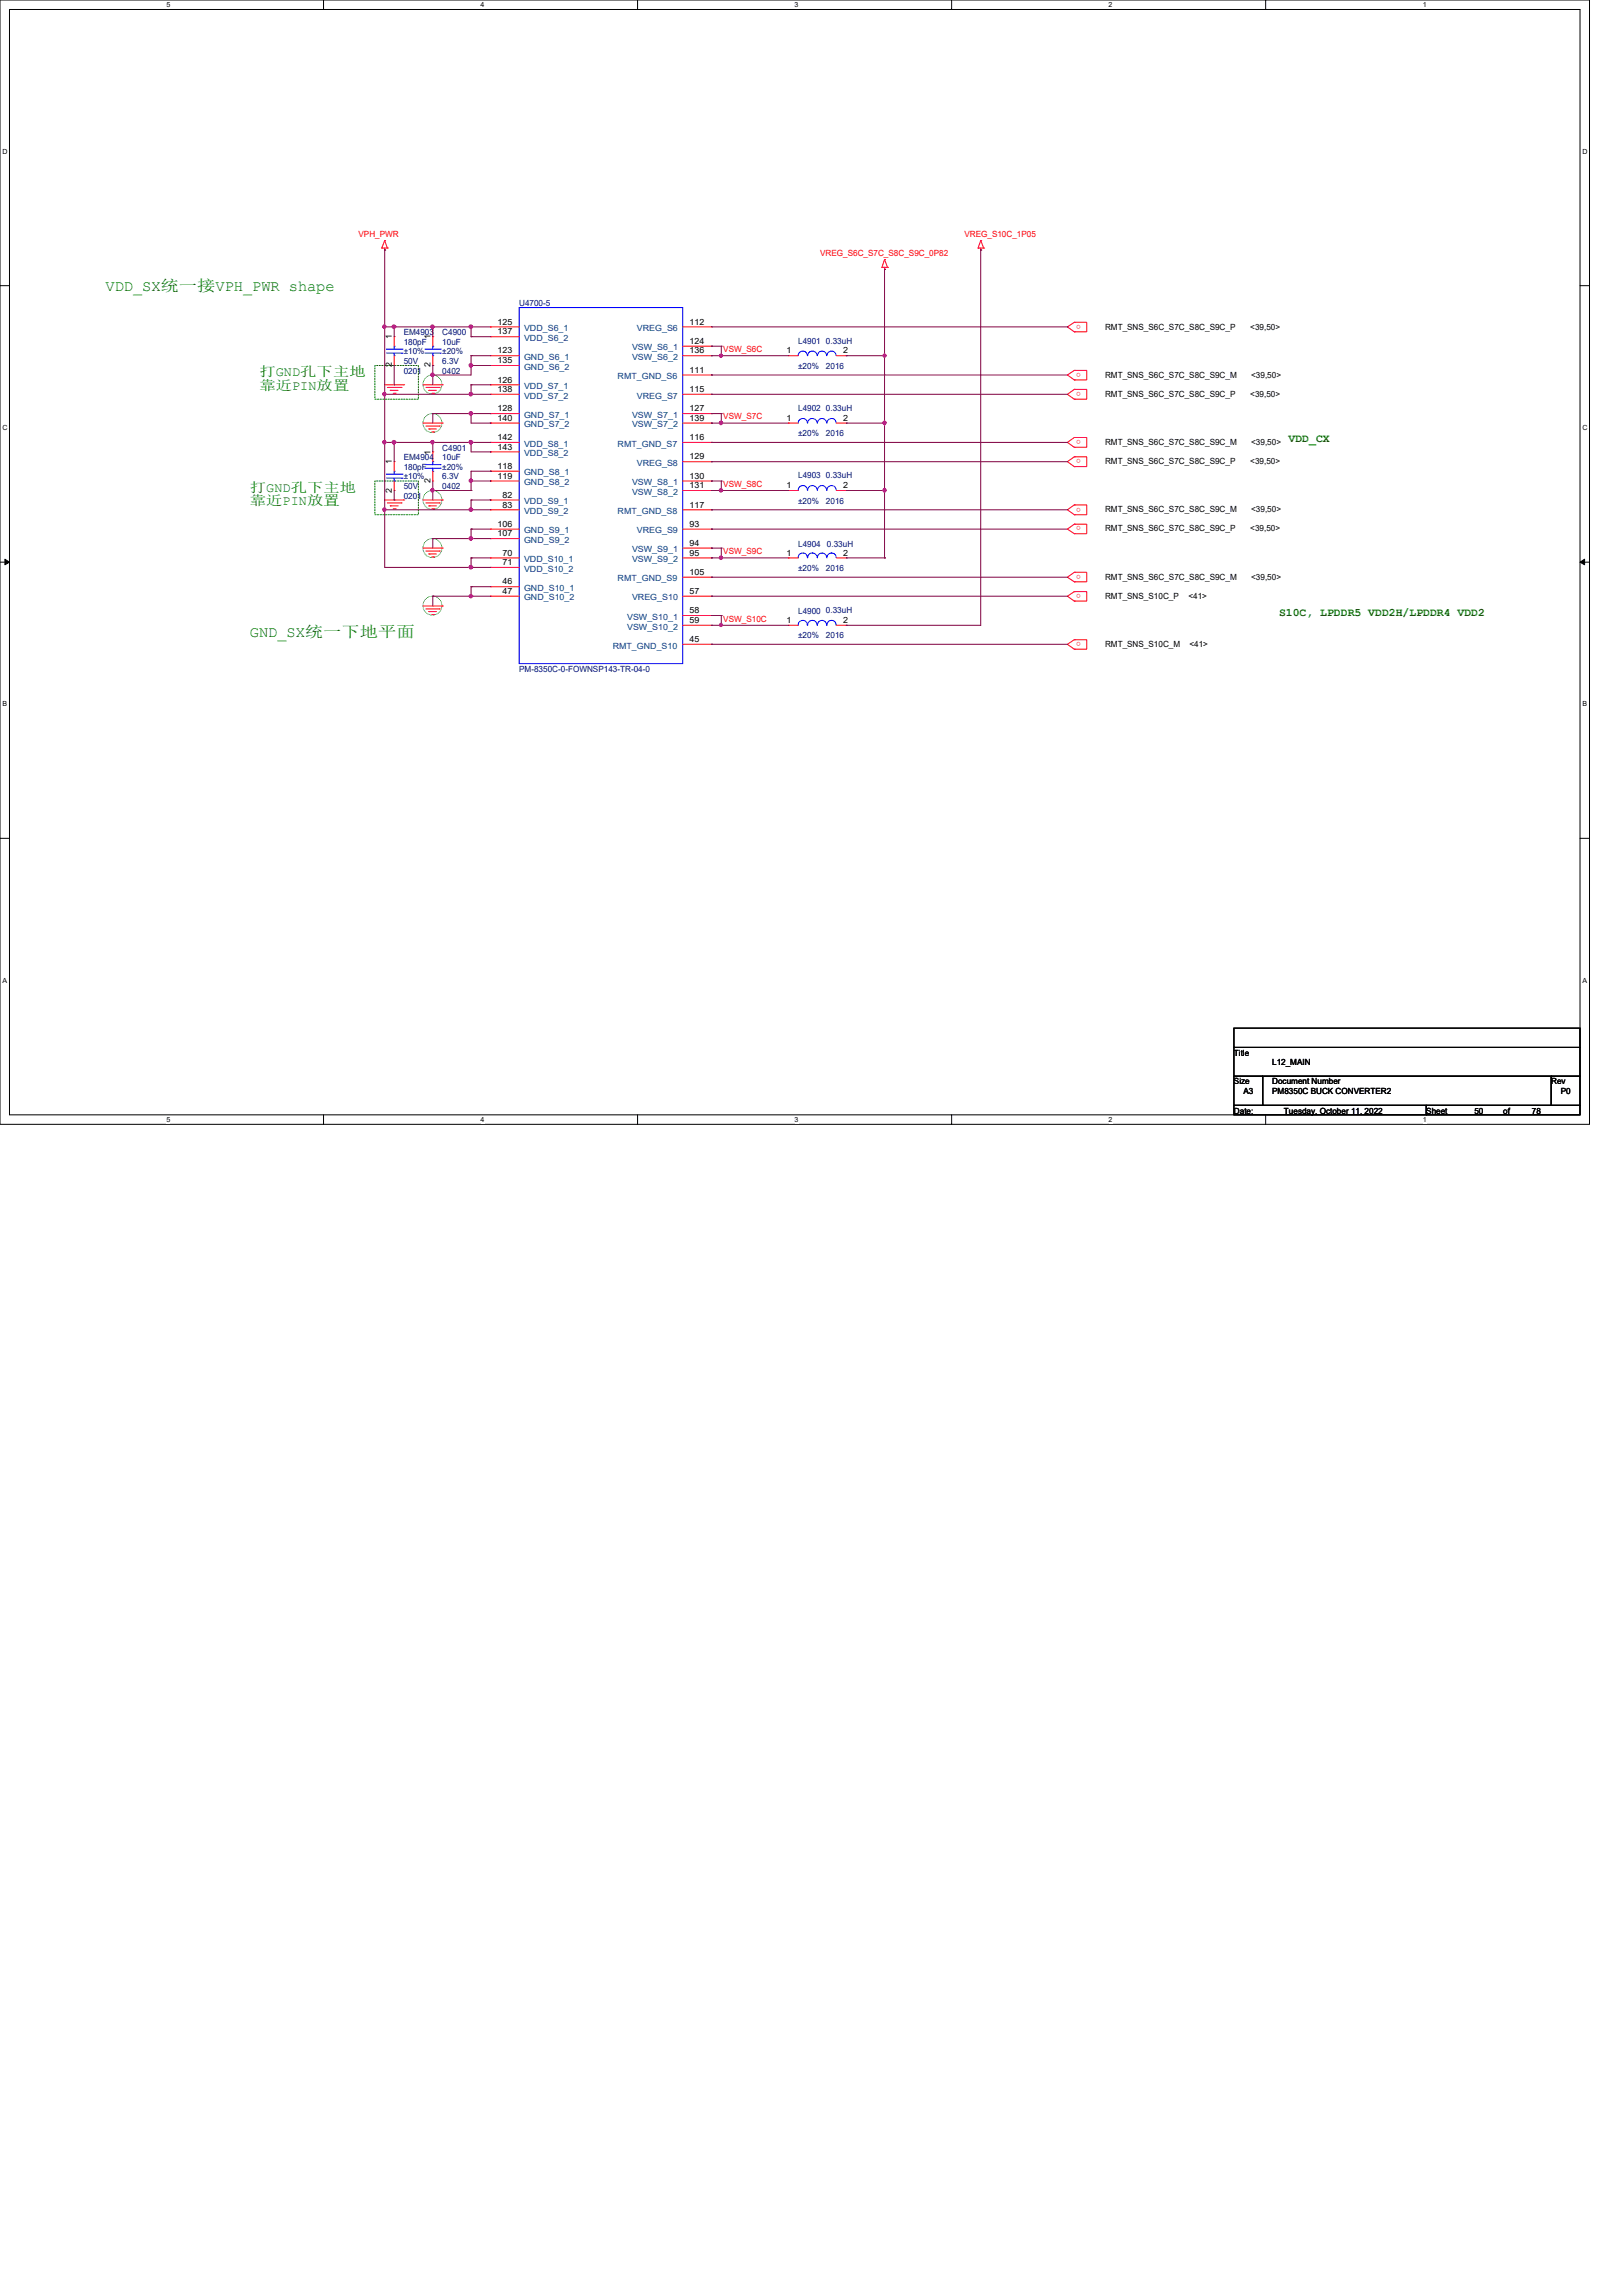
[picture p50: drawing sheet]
<svg xmlns="http://www.w3.org/2000/svg" width="210mm" height="297mm" viewBox="0 0 210 297" stroke-linecap="round" stroke-linejoin="round" font-family="sans-serif">
<defs><g id="words">
<g font-size="2" fill="#008000">
<text x="13.7" y="37.6">VDD_SX统统接VPH_PWR shape</text>
<text x="32.3" y="82.5">GND_SX统统单接统统</text>
</g>
<g font-size="1.7" fill="#008000">
<text x="33.6" y="50.4">靠靠PIN靠放</text>
<text x="33.6" y="48.7">打GND孔单主接</text>
<text x="32.3" y="63.6">打GND孔单主接</text>
<text x="32.3" y="65.4">靠靠PIN靠放</text>
</g>
<g font-size="1.5" fill="#008000">
<text x="166.8" y="57.2">VDD_CX</text>
<text x="165.5" y="79.6">S10C, LPDDR5 VDD2H/LPDDR4 VDD2</text>
</g>
<g font-size="1.1" fill="#f00">
<text x="46.4" y="30.6">VPH_PWR</text>
<text x="106.1" y="33.1">VREG_S6C_S7C_S8C_S9C_0P82</text>
<text x="124.8" y="30.6">VREG_S10C_1P05</text>
<text x="139.9" y="42" transform="rotate(-180 139.9 42)">o</text>
<text x="93.6" y="45.6">VSW_S6C</text>
<text x="139.9" y="50.7" transform="rotate(-180 139.9 50.7)">o</text>
<text x="139.9" y="48.2" transform="rotate(-180 139.9 48.2)">o</text>
<text x="93.6" y="54.3">VSW_S7C</text>
<text x="139.9" y="56.9" transform="rotate(-180 139.9 56.9)">o</text>
<text x="139.9" y="59.4" transform="rotate(-180 139.9 59.4)">o</text>
<text x="93.6" y="63">VSW_S8C</text>
<text x="139.9" y="65.7" transform="rotate(-180 139.9 65.7)">o</text>
<text x="93.6" y="71.7">VSW_S9C</text>
<text x="139.9" y="68.1" transform="rotate(-180 139.9 68.1)">o</text>
<text x="139.9" y="74.3" transform="rotate(-180 139.9 74.3)">o</text>
<text x="139.9" y="76.8" transform="rotate(-180 139.9 76.8)">o</text>
<text x="93.6" y="80.4">VSW_S10C</text>
<text x="139.9" y="83.1" transform="rotate(-180 139.9 83.1)">o</text>
</g>
<g font-size="1.1">
<text x="64.4" y="42">125</text>
<text x="89.2" y="42">112</text>
<text x="50.7" y="47.5" transform="rotate(-90 50.7 47.5)">2</text>
<text x="50.7" y="43.9" transform="rotate(-90 50.7 43.9)">1</text>
<text x="55.7" y="47.5" transform="rotate(-90 55.7 47.5)">2</text>
<text x="55.7" y="43.9" transform="rotate(-90 55.7 43.9)">1</text>
<text x="64.4" y="43.3">137</text>
<text x="64.4" y="45.7">123</text>
<text x="64.4" y="47">135</text>
<text x="89.2" y="44.5">124</text>
<text x="89.2" y="45.7">136</text>
<text x="101.8" y="45.7">1</text>
<text x="109.1" y="45.7">2</text>
<text x="143" y="42.6">RMT_SNS_S6C_S7C_S8C_S9C_P</text>
<text x="161.8" y="42.6">&lt;39,50&gt;</text>
<text x="64.4" y="49.5">126</text>
<text x="64.4" y="50.7">138</text>
<text x="64.4" y="53.2">128</text>
<text x="89.2" y="50.7">115</text>
<text x="89.2" y="48.2">111</text>
<text x="89.2" y="53.2">127</text>
<text x="143" y="51.3">RMT_SNS_S6C_S7C_S8C_S9C_P</text>
<text x="143" y="48.9">RMT_SNS_S6C_S7C_S8C_S9C_M</text>
<text x="161.8" y="51.3">&lt;39,50&gt;</text>
<text x="161.9" y="48.9">&lt;39,50&gt;</text>
<text x="55.7" y="58.8" transform="rotate(-90 55.7 58.8)">1</text>
<text x="64.4" y="54.4">140</text>
<text x="64.4" y="56.9">142</text>
<text x="64.4" y="58.2">143</text>
<text x="89.2" y="59.4">129</text>
<text x="89.2" y="56.9">116</text>
<text x="89.2" y="54.4">139</text>
<text x="101.8" y="54.4">1</text>
<text x="109.1" y="54.4">2</text>
<text x="143" y="57.5">RMT_SNS_S6C_S7C_S8C_S9C_M</text>
<text x="161.9" y="57.5">&lt;39,50&gt;</text>
<text x="50.7" y="63.8" transform="rotate(-90 50.7 63.8)">2</text>
<text x="50.7" y="60.1" transform="rotate(-90 50.7 60.1)">1</text>
<text x="55.7" y="62.5" transform="rotate(-90 55.7 62.5)">2</text>
<text x="64.4" y="60.7">118</text>
<text x="64.4" y="61.9">119</text>
<text x="65" y="64.4">82</text>
<text x="65" y="65.7">83</text>
<text x="89.2" y="65.7">117</text>
<text x="89.2" y="61.9">130</text>
<text x="89.2" y="63.2">131</text>
<text x="101.8" y="63.2">1</text>
<text x="109.1" y="63.2">2</text>
<text x="143" y="60">RMT_SNS_S6C_S7C_S8C_S9C_P</text>
<text x="161.8" y="60">&lt;39,50&gt;</text>
<text x="64.4" y="68.2">106</text>
<text x="64.4" y="69.4">107</text>
<text x="65" y="71.9">70</text>
<text x="89.2" y="68.2">93</text>
<text x="89.2" y="70.6">94</text>
<text x="89.2" y="71.9">95</text>
<text x="101.8" y="71.9">1</text>
<text x="109.1" y="71.9">2</text>
<text x="143" y="66.3">RMT_SNS_S6C_S7C_S8C_S9C_M</text>
<text x="143" y="68.7">RMT_SNS_S6C_S7C_S8C_S9C_P</text>
<text x="161.8" y="68.7">&lt;39,50&gt;</text>
<text x="161.9" y="66.3">&lt;39,50&gt;</text>
<text x="65" y="73.1">71</text>
<text x="65" y="75.6">46</text>
<text x="65" y="76.8">47</text>
<text x="89.2" y="74.4">105</text>
<text x="89.2" y="76.8">57</text>
<text x="143" y="75">RMT_SNS_S6C_S7C_S8C_S9C_M</text>
<text x="143" y="77.5">RMT_SNS_S10C_P</text>
<text x="153.8" y="77.5">&lt;41&gt;</text>
<text x="161.9" y="75">&lt;39,50&gt;</text>
<text x="89.2" y="83.1">45</text>
<text x="89.2" y="79.3">58</text>
<text x="89.2" y="80.6">59</text>
<text x="101.8" y="80.6">1</text>
<text x="109.1" y="80.6">2</text>
<text x="143" y="83.7">RMT_SNS_S10C_M</text>
<text x="153.9" y="83.7">&lt;41&gt;</text>
<text x="159.7" y="136.6">Title</text>
<text x="164.6" y="137.8">L12_MAIN</text>
<text x="159.7" y="140.3">Size</text>
<text x="160.9" y="141.6">A3</text>
<text x="164.6" y="140.3">Document Number</text>
<text x="164.6" y="141.6">PM8350C BUCK CONVERTER2</text>
<text x="200.7" y="140.3">Rev</text>
<text x="202" y="141.6">P0</text>
<text x="159.7" y="144.1">Date:</text>
<text x="166.2" y="144.1">Tuesday, October 11, 2022</text>
<text x="184.6" y="144.1">Sheet</text>
<text x="190.8" y="144.1">50</text>
<text x="194.5" y="144.1">of</text>
<text x="198.2" y="144.1">78</text>
</g>
<g font-size="1.1" fill="#000080">
<text x="67.2" y="39.6">U4700-5</text>
<text x="52.2" y="43.3">EM4903</text>
<text x="52.2" y="44.6">180pF</text>
<text x="52.2" y="47.1">50V</text>
<text x="52.2" y="45.8">±10%</text>
<text x="57.2" y="43.3">C4900</text>
<text x="57.2" y="44.6">10uF</text>
<text x="57.2" y="47.1">6.3V</text>
<text x="57.2" y="45.8">±20%</text>
<text x="103.3" y="44.5">L4901 0.33uH</text>
<text x="103.3" y="47.7">±20%</text>
<text x="106.9" y="47.7">2016</text>
<text x="52.2" y="48.3">0201</text>
<text x="57.2" y="48.3">0402</text>
<text x="103.3" y="53.2">L4902 0.33uH</text>
<text x="52.2" y="59.5">EM4904</text>
<text x="57.2" y="58.3">C4901</text>
<text x="57.2" y="59.5">10uF</text>
<text x="103.3" y="56.4">±20%</text>
<text x="106.9" y="56.4">2016</text>
<text x="52.2" y="60.8">180pF</text>
<text x="52.2" y="64.5">0201</text>
<text x="52.2" y="63.3">50V</text>
<text x="52.2" y="62">±10%</text>
<text x="57.2" y="63.3">0402</text>
<text x="57.2" y="62">6.3V</text>
<text x="57.2" y="60.8">±20%</text>
<text x="103.3" y="61.9">L4903 0.33uH</text>
<text x="103.3" y="65.2">±20%</text>
<text x="106.9" y="65.2">2016</text>
<text x="103.3" y="70.7">L4904</text>
<text x="107" y="70.7">0.33uH</text>
<text x="103.3" y="73.9">±20%</text>
<text x="106.9" y="73.9">2016</text>
<text x="103.3" y="79.5">L4900</text>
<text x="103.3" y="82.5">±20%</text>
<text x="106.9" y="82.5">2016</text>
<text x="106.9" y="79.3">0.33uH</text>
<text x="67.2" y="86.9">PM-8350C-0-FOWNSP143-TR-04-0</text>
</g>
<g font-size="1.1" fill="#004080">
<text x="67.8" y="42.8">VDD_S6_1</text>
<text x="67.8" y="44.1">VDD_S6_2</text>
<text x="67.8" y="46.6">GND_S6_1</text>
<text x="67.8" y="47.8">GND_S6_2</text>
<text x="81.8" y="45.3">VSW_S6_1</text>
<text x="81.8" y="46.6">VSW_S6_2</text>
<text x="82.4" y="42.8">VREG_S6</text>
<text x="67.8" y="50.3">VDD_S7_1</text>
<text x="67.8" y="51.6">VDD_S7_2</text>
<text x="79.9" y="49.1">RMT_GND_S6</text>
<text x="82.4" y="51.6">VREG_S7</text>
<text x="67.8" y="54.1">GND_S7_1</text>
<text x="67.8" y="55.3">GND_S7_2</text>
<text x="67.8" y="57.8">VDD_S8_1</text>
<text x="67.8" y="59">VDD_S8_2</text>
<text x="79.9" y="57.8">RMT_GND_S7</text>
<text x="81.8" y="54.1">VSW_S7_1</text>
<text x="81.8" y="55.3">VSW_S7_2</text>
<text x="67.8" y="61.5">GND_S8_1</text>
<text x="67.8" y="62.8">GND_S8_2</text>
<text x="67.8" y="65.2">VDD_S9_1</text>
<text x="81.8" y="62.8">VSW_S8_1</text>
<text x="81.8" y="64">VSW_S8_2</text>
<text x="82.4" y="60.3">VREG_S8</text>
<text x="67.8" y="66.5">VDD_S9_2</text>
<text x="67.8" y="69">GND_S9_1</text>
<text x="67.8" y="70.2">GND_S9_2</text>
<text x="79.9" y="66.5">RMT_GND_S8</text>
<text x="81.8" y="71.5">VSW_S9_1</text>
<text x="82.4" y="69">VREG_S9</text>
<text x="67.8" y="72.7">VDD_S10_1</text>
<text x="67.8" y="74">VDD_S10_2</text>
<text x="67.8" y="76.5">GND_S10_1</text>
<text x="67.8" y="77.7">GND_S10_2</text>
<text x="79.9" y="75.2">RMT_GND_S9</text>
<text x="81.8" y="72.7">VSW_S9_2</text>
<text x="81.8" y="77.7">VREG_S10</text>
<text x="79.3" y="83.9">RMT_GND_S10</text>
<text x="81.2" y="80.2">VSW_S10_1</text>
<text x="81.2" y="81.4">VSW_S10_2</text>
</g>
<g font-size=".9">
<text x="21.5" y=".9">5</text>
<text x="62.2" y=".9">4</text>
<text x="102.8" y=".9">3</text>
<text x="143.5" y=".9">2</text>
<text x="184.1" y=".9">1</text>
<text x=".3" y="19.9">D</text>
<text x="204.8" y="19.9">D</text>
<text x=".3" y="55.6">C</text>
<text x="204.8" y="55.6">C</text>
<text x=".3" y="91.4">B</text>
<text x="204.8" y="91.4">B</text>
<text x=".3" y="127.1">A</text>
<text x="204.8" y="127.1">A</text>
<text x="21.5" y="145.2">5</text>
<text x="62.2" y="145.2">4</text>
<text x="102.8" y="145.2">3</text>
<text x="143.5" y="145.2">2</text>
<text x="184.1" y="145.2">1</text>
</g>
</g></defs>
<path d="M0 0h205.7v145.5h-205.7zM1.2 1.2h203.3v143h-203.3z" fill="none" stroke="#000" stroke-width=".13"/>
<g fill="#fff">
<path d="M21.5 .1h.6v1h-.6z"/>
<path d="M21.5 144.4h.6v1h-.6z"/>
</g>
<path d="M41.9 0v1.2M41.9 144.2v1.3" fill="none" stroke="#000" stroke-width=".13"/>
<g fill="#fff">
<path d="M62.2 .1h.5v1h-.5z"/>
<path d="M62.2 144.4h.5v1h-.5z"/>
</g>
<path d="M82.5 0v1.2M82.5 144.2v1.3" fill="none" stroke="#000" stroke-width=".13"/>
<g fill="#fff">
<path d="M102.8 .1h.5v1h-.5z"/>
<path d="M102.8 144.4h.5v1h-.5z"/>
</g>
<path d="M123.1 0v1.2M123.1 144.2v1.3" fill="none" stroke="#000" stroke-width=".13"/>
<g fill="#fff">
<path d="M143.5 .1h.5v1h-.5z"/>
<path d="M143.5 144.4h.5v1h-.5z"/>
</g>
<path d="M163.8 0v1.2M163.8 144.2v1.3" fill="none" stroke="#000" stroke-width=".13"/>
<g fill="#fff">
<path d="M184.1 .1h.5v1h-.5z"/>
<path d="M184.1 144.4h.5v1h-.5z"/>
<path d="M.3 19.1h.7v1h-.7z"/>
<path d="M204.8 19.1h.6v1h-.6z"/>
<path d="M.3 54.8h.7v1h-.7z"/>
<path d="M204.8 54.8h.6v1h-.6z"/>
</g>
<path d="M0 37h1.2M204.5 37h1.2" fill="none" stroke="#000" stroke-width=".13"/>
<g fill="#fff">
<path d="M.3 90.6h.6v1h-.6z"/>
<path d="M204.8 90.6h.6v1h-.6z"/>
</g>
<path d="M0 72.7h1.2M.6 72.3l.6 .4-.6 .4zM204.5 72.7l.6-.4v.8zM204.5 72.7h1.2" fill="none" stroke="#000" stroke-width=".13"/>
<path d="M.6 72.3l.6 .4-.6 .4zM204.5 72.7l.6-.4v.8z" fill="#000"/>
<g fill="#fff">
<path d="M.3 126.3h.6v1h-.6z"/>
<path d="M204.8 126.3h.6v1h-.6z"/>
</g>
<path d="M0 108.5h1.2M204.5 108.5h1.2M159.7 133h44.8v2.5h-44.8zM159.7 135.5h44.8v3.7h-44.8zM159.7 139.2h3.7v3.8h-3.7zM163.4 139.2h37.3v3.8h-37.3zM200.7 139.2h3.8v3.8h-3.8zM159.7 143h24.9v1.2h-24.9zM184.6 143h19.9v1.2h-19.9z" fill="none" stroke="#000" stroke-width=".13"/>
<g fill="none" stroke="#008000" stroke-width=".13">
<circle cx="56" cy="54.7" r="1.23"/>
<circle cx="56" cy="49.7" r="1.23"/>
<circle cx="56" cy="64.7" r="1.23"/>
<circle cx="56" cy="70.9" r="1.23"/>
<circle cx="56" cy="78.4" r="1.23"/>
</g>
<path d="M48.5 47.3h5.6v4.3h-5.6zM48.5 62.2h5.6v4.4h-5.6z" fill="none" stroke="#008000" stroke-width=".13" stroke-dasharray=".2 .2"/>
<g fill="none" stroke="#f00" stroke-width=".13">
<path d="M49.4 32.1h.1M49.4 32.1h.7M49.8 32.3h.1M49.8 31.1h.1M49.8 32.1v.2M49.8 31.1l-.4 1M49.8 31.1l.3 1M50.1 32.1h.1M114.1 34.6h.1M114.1 34.6h.8M114.5 34.8h.1M114.5 33.6h.1"/>
<path d="M114.5 34.6v.2M114.5 33.6l-.4 1M114.5 33.6l.4 1M114.9 34.6h.1M126.6 32.1h.1M126.6 32.1h.7M126.9 32.3h.1M126.9 31.1h.1M126.9 32.1v.2M126.9 31.1l-.3 1M126.9 31.1l.4 1M127.3 32.1h.1"/>
<path d="M49.8 49.8h2.4M50.1 50.1h1.8M50.5 50.5h1M50.5 50.5h.1M50.9 50.9h.2M51 59.7h.1M51 43.6h.1M51 47.3h.1M51 43.6v1.2M51 46v1.3M51 59.7v1.3M51.1 50.9h.1"/>
<path d="M51.9 50.1h.1M52.2 49.8h.1M54.7 49.8h2.5M54.7 54.7h2.5M55.1 50.1h1.8M55.1 55.1h1.8M55.5 50.5h.1M55.5 55.5h.1M55.5 50.5h1M55.5 55.5h1M55.9 50.9h.2M55.9 55.9h.2"/>
<path d="M56 58.5h.1M56 43.6h.1M56 47.3h.1M56 43.6v1.2M56 46v1.3M56 58.5v1.2M56.1 50.9h.1M56.1 55.9h.1M56.9 50.1h.1M56.9 55.1h.1M57.2 49.8h.1M57.2 54.7h.1"/>
<path d="M63.5 42.3h.1M63.5 43.6h.1M63.5 46h.1M63.5 47.3h.1M63.5 49.8h.1M63.5 51h.1M63.5 53.5h.1M63.5 54.7h.1M63.5 57.2h.1M63.5 58.5h.1M63.5 49.8h3.7M63.5 54.7h3.7"/>
<path d="M63.5 46h3.7M63.5 42.3h3.7M63.5 43.6h3.7M63.5 47.3h3.7M63.5 51h3.7M63.5 53.5h3.7M63.5 57.2h3.7M63.5 58.5h3.7M88.3 54.7h3.8M88.3 46h3.8M88.3 42.3h3.8M88.3 51h3.8"/>
<path d="M88.3 53.5h3.8M88.3 57.2h3.8M88.3 44.8h3.8M88.3 48.5h3.8M88.3 59.7h3.8M92.1 42.3h.1M92.1 44.8h.1M92.1 46h.1M92.1 48.5h.1M92.1 51h.1M92.1 53.5h.1M92.1 54.7h.1"/>
<path d="M92.1 57.2h.1M92.1 59.7h.1M102 54.7h.1M102 46h.1M102 54.7h1.3M102 46h1.3M108.2 54.7h1.3M108.2 46h1.3M109.5 54.7h.1M109.5 46h.1M139 51.6h.1M139 50.4h.1"/>
<path d="M139 50.4h1.6v1.2h-1.6M139 57.9h.1M139 56.6h.1M139 56.6h1.6v1.3h-1.6M139 59.1h.1M139 59.1h1.6v1.3h-1.6M139 42.9h.1M139 41.7h.1M139 41.7h1.6v1.2h-1.6M139 49.1h.1M139 47.9h.1M139 47.9h1.6v1.2h-1.6"/>
<path d="M139 50.4l-.9 .6 .9 .6M139 56.6l-.9 .6 .9 .7M139 59.1l-.9 .6 .9 .7M139 41.7l-.9 .6 .9 .6M139 47.9l-.9 .6 .9 .6M49.8 64.7h2.4M50.1 65.1h1.8M50.5 65.4h1M50.5 65.4h.1M50.9 65.8h.2M51 63.5h.1M51 62.2v1.3"/>
<path d="M51.1 65.8h.1M51.9 65.1h.1M52.2 64.7h.1M54.7 64.7h2.5M54.7 70.9h2.5M54.7 78.4h2.5M55.1 65.1h1.8M55.1 71.3h1.8M55.1 78.8h1.8M55.5 65.4h.1M55.5 71.7h.1M55.5 79.1h.1"/>
<path d="M55.5 65.4h1M55.5 71.7h1M55.5 79.1h1M55.9 65.8h.2M55.9 72.1h.2M55.9 79.5h.2M56 62.2h.1M56 61v1.2M56.1 65.8h.1M56.1 72.1h.1M56.1 79.5h.1M56.9 65.1h.1"/>
<path d="M56.9 71.3h.1M56.9 78.8h.1M57.2 64.7h.1M57.2 70.9h.1M57.2 78.4h.1M63.5 61h.1M63.5 62.2h.1M63.5 64.7h.1M63.5 66h.1M63.5 68.5h.1M63.5 69.7h.1M63.5 72.2h.1"/>
<path d="M63.5 73.4h.1M63.5 75.9h.1M63.5 77.1h.1M63.5 64.7h3.7M63.5 61h3.7M63.5 62.2h3.7M63.5 66h3.7M63.5 68.5h3.7M63.5 69.7h3.7M63.5 72.2h3.7M63.5 73.4h3.7M63.5 75.9h3.7"/>
<path d="M63.5 77.1h3.7M88.3 70.9h3.8M88.3 62.2h3.8M88.3 66h3.8M88.3 68.5h3.8M88.3 72.2h3.8M88.3 77.1h3.8M88.3 63.5h3.8M88.3 74.7h3.8M88.3 79.6h3.8M92.1 62.2h.1M92.1 63.5h.1"/>
<path d="M92.1 66h.1M92.1 68.5h.1M92.1 70.9h.1M92.1 72.2h.1M92.1 74.7h.1M92.1 77.1h.1M92.1 79.6h.1M102 63.5h.1M102 72.2h.1M102 72.2h1.3M102 63.5h1.3M108.2 72.2h1.3"/>
<path d="M108.2 63.5h1.3M109.5 63.5h.1M109.5 72.2h.1M139 60.4h.1M139 66.6h.1M139 65.3h.1M139 65.3h1.6v1.3h-1.6M139 69h.1M139 67.8h.1M139 67.8h1.6v1.2h-1.6M139 75.3h.1M139 74h.1"/>
<path d="M139 74h1.6v1.3h-1.6M139 77.8h.1M139 76.5h.1M139 76.5h1.6v1.3h-1.6M139 65.3l-.9 .7 .9 .6M139 67.8l-.9 .7 .9 .5M139 74l-.9 .7 .9 .6M139 76.5l-.9 .6 .9 .7M88.3 80.9h3.8M88.3 83.4h3.8M92.1 80.9h.1M92.1 83.4h.1"/>
<path d="M102 80.9h.1M102 80.9h1.3M108.2 80.9h1.3M109.5 80.9h.1M139 84h.1M139 82.8h.1M139 82.8h1.6v1.2h-1.6M139 82.8l-.9 .6 .9 .6"/>
</g>
<g fill="none" stroke="#00f" stroke-width=".13">
<path d="M67.2 39.8h21.1v46.1h-21.1zM50 45.2h2M50 45.7h2M51 44.8h.1M51 46h.1M51 44.8v.4M51 45.7v.3M52 45.2h.1M52 45.7h.1M55 45.2h2M55 45.7h2M56 59.7h.1"/>
<path d="M56 44.8h.1M56 46h.1M56 44.8v.4M56 45.7v.3M56 59.7v.4M57 45.2h.1M57 45.7h.1M104.5 54.7a.59 .59 0 0 0-.6-.6 .59 .59 0 0 0-.6 .6M104.5 46a.59 .59 0 0 0-.6-.6 .59 .59 0 0 0-.6 .6M105.7 54.7a.61 .61 0 0 0-.6-.6 .61 .61 0 0 0-.6 .6M105.7 46a.61 .61 0 0 0-.6-.6 .61 .61 0 0 0-.6 .6M107 54.7a.59 .59 0 0 0-.6-.6 .59 .59 0 0 0-.6 .6"/>
<path d="M107 46a.59 .59 0 0 0-.6-.6 .59 .59 0 0 0-.6 .6M108.2 54.7a.59 .59 0 0 0-.6-.6 .59 .59 0 0 0-.6 .6M108.2 46a.59 .59 0 0 0-.6-.6 .59 .59 0 0 0-.6 .6M50 61.3h2M50 61.8h2M51 61h.1M51 62.2h.1M51 61v.3M51 61.8v.4M52 61.3h.1M52 61.8h.1M55 60.1h2"/>
<path d="M55 60.6h2M56 61h.1M56 60.6v.4M57 60.1h.1M57 60.6h.1M104.5 63.4a.59 .59 0 0 0-.6-.6 .59 .59 0 0 0-.6 .7M104.5 72.1a.59 .59 0 0 0-.6-.6 .59 .59 0 0 0-.6 .7M105.7 63.4a.61 .61 0 0 0-.6-.6 .61 .61 0 0 0-.6 .7M105.7 72.1a.61 .61 0 0 0-.6-.6 .61 .61 0 0 0-.6 .7M107 63.4a.59 .59 0 0 0-.6-.6 .59 .59 0 0 0-.6 .7M107 72.1a.59 .59 0 0 0-.6-.6 .59 .59 0 0 0-.6 .7M108.2 63.4a.59 .59 0 0 0-.6-.6 .59 .59 0 0 0-.6 .7"/>
<path d="M108.2 72.1a.59 .59 0 0 0-.6-.6 .59 .59 0 0 0-.6 .7M104.4 80.9a.57 .57 0 0 0-.6-.6 .57 .57 0 0 0-.5 .6M105.7 80.9a.59 .59 0 0 0-.6-.6 .59 .59 0 0 0-.6 .6M106.9 80.9a.57 .57 0 0 0-.6-.6 .57 .57 0 0 0-.5 .6M108.2 80.9a.57 .57 0 0 0-.6-.6 .57 .57 0 0 0-.6 .6"/>
</g>
<path d="M49.8 32.3h.1M49.8 32.3v10" fill="none" stroke="#800040" stroke-width=".13"/>
<path d="M49.6 42.1h.3l.1 .1-.1 .2-.2 .1-.1-.1z" fill-rule="evenodd" fill="#f0f"/>
<path d="M49.6 42.1h.3l.1 .1-.1 .2-.2 .1-.1-.1z" fill="none" stroke="#f0f" stroke-width=".13"/>
<path d="M49.8 42.3h.1M49.8 42.3v8.7M49.8 42.3h1.2M51 42.3h.1M56 42.3h.1M56 42.3v1.3M56 42.3h7.5M61 42.3h.1" fill="none" stroke="#800040" stroke-width=".13"/>
<path d="M60.8 42.1h.3l.1 .1-.1 .2-.2 .1-.1-.1z" fill-rule="evenodd" fill="#f0f"/>
<path d="M60.8 42.1h.3l.1 .1-.1 .2-.2 .1-.1-.1z" fill="none" stroke="#f0f" stroke-width=".13"/>
<path d="M61 43.6h2.5M61 42.3h.1M61 43.6h.1M61 46h.1M61 42.3v1.3M61 46v1.3M92.1 44.8h.1M92.1 42.3h46M92.1 44.8h1.2M93.3 44.8h.1M93.3 44.8v1.2M138.1 42.3h.1" fill="none" stroke="#800040" stroke-width=".13"/>
<path d="M60.8 47.1h.3l.1 .1-.1 .2-.2 .1-.1-.1z" fill-rule="evenodd" fill="#f0f"/>
<path d="M60.8 47.1h.3l.1 .1-.1 .2-.2 .1-.1-.1z" fill="none" stroke="#f0f" stroke-width=".13"/>
<path d="M61 46h2.5M61 46h.1M92.1 46h.1M92.1 46h1.2" fill="none" stroke="#800040" stroke-width=".13"/>
<path d="M93.1 45.9h.3l.1 .1-.1 .2h-.1h-.2z" fill-rule="evenodd" fill="#f0f"/>
<path d="M93.1 45.9h.3l.1 .1-.1 .2h-.1h-.2z" fill="none" stroke="#f0f" stroke-width=".13"/>
<path d="M56 47.3h.1M56 47.3v1.2M93.3 46h8.7M93.3 46h.1" fill="none" stroke="#800040" stroke-width=".13"/>
<path d="M55.8 48.3h.3l.1 .2-.1 .1-.1 .1-.2-.1z" fill-rule="evenodd" fill="#f0f"/>
<path d="M55.8 48.3h.3l.1 .2-.1 .1-.1 .1-.2-.1z" fill="none" stroke="#f0f" stroke-width=".13"/>
<path d="M49.8 51h.1M56 48.5h.1M56 48.5v1.3M61 47.3h2.5M61 49.8h2.5M61 47.3h.1M61 49.8h.1M61 47.3v1.2h-5M61 49.8v1.2h-11.2M92.1 51h.1M92.1 51h46" fill="none" stroke="#800040" stroke-width=".13"/>
<path d="M60.8 50.8h.3l.1 .2-.1 .1-.2 .1-.1-.1z" fill-rule="evenodd" fill="#f0f"/>
<path d="M60.8 50.8h.3l.1 .2-.1 .1-.2 .1-.1-.1z" fill="none" stroke="#f0f" stroke-width=".13"/>
<path d="M49.6 50.8h.3l.1 .2-.1 .1-.2 .1-.1-.1z" fill-rule="evenodd" fill="#f0f"/>
<path d="M49.6 50.8h.3l.1 .2-.1 .1-.2 .1-.1-.1z" fill="none" stroke="#f0f" stroke-width=".13"/>
<path d="M49.8 51h.1M49.8 51v6.2" fill="none" stroke="#800040" stroke-width=".13"/>
<path d="M49.6 57h.3l.1 .2-.1 .2h-.2h-.1z" fill-rule="evenodd" fill="#f0f"/>
<path d="M49.6 57h.3l.1 .2-.1 .2h-.2h-.1z" fill="none" stroke="#f0f" stroke-width=".13"/>
<path d="M61 51h2.5M61 51h.1M92.1 53.5h.1M92.1 54.7h.1M92.1 53.5h1.2M93.3 53.5h.1M93.3 53.5v1.2h-1.2" fill="none" stroke="#800040" stroke-width=".13"/>
<path d="M93.1 54.5h.3l.1 .2-.1 .2h-.1h-.2z" fill-rule="evenodd" fill="#f0f"/>
<path d="M93.1 54.5h.3l.1 .2-.1 .2h-.1h-.2z" fill="none" stroke="#f0f" stroke-width=".13"/>
<path d="M56 53.5h.1M56 53.5v1.2M56 53.5h7.5M61 53.5h.1M61 53.5v1.2M93.3 54.7h8.7M93.3 54.7h.1M109.5 54.7h5M114.5 54.7h.1" fill="none" stroke="#800040" stroke-width=".13"/>
<path d="M60.8 53.3h.3l.1 .2-.1 .1-.2 .1-.1-.1z" fill-rule="evenodd" fill="#f0f"/>
<path d="M60.8 53.3h.3l.1 .2-.1 .1-.2 .1-.1-.1z" fill="none" stroke="#f0f" stroke-width=".13"/>
<g fill="none" stroke="#800040" stroke-width=".13">
<path d="M49.8 57.2h.1M49.8 57.2h1.2M49.8 57.2v8.8M51 57.2h.1M61 57.2h2.5M61 57.2h.1M61 57.2v1.3M92.1 57.2h.1M92.1 59.7h.1M92.1 57.2h46M92.1 59.7h46M92.1 62.2h.1"/>
<path d="M92.1 62.2h1.2M93.3 62.2h.1M93.3 62.2v1.3"/>
</g>
<path d="M93.1 63.3h.3l.1 .1-.1 .2-.1 .1-.2-.1z" fill-rule="evenodd" fill="#f0f"/>
<path d="M93.1 63.3h.3l.1 .1-.1 .2-.1 .1-.2-.1z" fill="none" stroke="#f0f" stroke-width=".13"/>
<path d="M56 63.5h.1M56 63.5v1.2" fill="none" stroke="#800040" stroke-width=".13"/>
<path d="M55.8 63.3h.3l.1 .1-.1 .2-.1 .1-.2-.1z" fill-rule="evenodd" fill="#f0f"/>
<path d="M55.8 63.3h.3l.1 .1-.1 .2-.1 .1-.2-.1z" fill="none" stroke="#f0f" stroke-width=".13"/>
<g fill="none" stroke="#800040" stroke-width=".13">
<path d="M49.8 66h.1M49.8 66h11.2M56 63.5h.1M56 63.5h5M61 62.2h.1M61 61v1.2M92.1 63.5h.1M92.1 66h.1M92.1 66h46M92.1 63.5h9.9M93.3 63.5h.1M109.5 63.5h5"/>
<path d="M114.5 63.5h.1"/>
</g>
<path d="M60.8 65.8h.3l.1 .1-.1 .2-.2 .1-.1-.1z" fill-rule="evenodd" fill="#f0f"/>
<path d="M60.8 65.8h.3l.1 .1-.1 .2-.2 .1-.1-.1z" fill="none" stroke="#f0f" stroke-width=".13"/>
<path d="M49.6 65.8h.3l.1 .1-.1 .2-.2 .1-.1-.1z" fill-rule="evenodd" fill="#f0f"/>
<path d="M49.6 65.8h.3l.1 .1-.1 .2-.2 .1-.1-.1z" fill="none" stroke="#f0f" stroke-width=".13"/>
<g fill="none" stroke="#800040" stroke-width=".13">
<path d="M49.8 66h.1M49.8 66v7.4M56 69.7h.1M56 69.7v1.2M56 69.7h7.5M61 66h2.5M61 68.5h2.5M61 64.7h.1M61 66h.1M61 68.5h.1M61 69.7h.1M61 64.7v1.3"/>
<path d="M61 68.5v1.2M92.1 68.5h.1M92.1 70.9h.1M92.1 68.5h46M92.1 70.9h1.2M93.3 70.9h.1M93.3 70.9v1.3"/>
</g>
<path d="M60.8 69.5h.3l.1 .1-.1 .2-.2 .1-.1-.1z" fill-rule="evenodd" fill="#f0f"/>
<path d="M60.8 69.5h.3l.1 .1-.1 .2-.2 .1-.1-.1z" fill="none" stroke="#f0f" stroke-width=".13"/>
<path d="M92.1 72.2h.1M92.1 72.2h1.2" fill="none" stroke="#800040" stroke-width=".13"/>
<path d="M93.1 72h.3l.1 .1-.1 .2-.1 .1-.2-.1z" fill-rule="evenodd" fill="#f0f"/>
<path d="M93.1 72h.3l.1 .1-.1 .2-.1 .1-.2-.1z" fill="none" stroke="#f0f" stroke-width=".13"/>
<path d="M49.8 73.4h11.2M61 72.2h2.5M61 72.2h.1M61 73.4h.1M61 72.2v1.2M92.1 74.7h.1M92.1 74.7h46M93.3 72.2h8.7M93.3 72.2h.1M109.5 72.2h5M114.5 72.2h.1" fill="none" stroke="#800040" stroke-width=".13"/>
<path d="M60.8 73.2h.3l.1 .2-.1 .1-.2 .1-.1-.1z" fill-rule="evenodd" fill="#f0f"/>
<path d="M60.8 73.2h.3l.1 .2-.1 .1-.2 .1-.1-.1z" fill="none" stroke="#f0f" stroke-width=".13"/>
<g fill="none" stroke="#800040" stroke-width=".13">
<path d="M61 73.4h2.5M61 77.1h2.5M61 75.9h2.5M61 73.4h.1M61 75.9h.1M61 77.1h.1M61 75.9v1.2M92.1 77.1h.1M92.1 79.6h.1M92.1 77.1h46M92.1 79.6h1.2M93.3 79.6h.1"/>
<path d="M93.3 79.6v1.3h-1.2M92.1 80.9h.1"/>
</g>
<path d="M93.1 80.7h.3l.1 .2-.1 .1-.1 .1-.2-.1z" fill-rule="evenodd" fill="#f0f"/>
<path d="M93.1 80.7h.3l.1 .2-.1 .1-.1 .1-.2-.1z" fill="none" stroke="#f0f" stroke-width=".13"/>
<path d="M56 77.1h.1M56 77.1v1.3M56 77.1h5M93.3 80.9h8.7M93.3 80.9h.1M109.5 80.9h17.4M109.5 80.9h.1" fill="none" stroke="#800040" stroke-width=".13"/>
<path d="M60.8 77h.3l.1 .1-.1 .2h-.2h-.1z" fill-rule="evenodd" fill="#f0f"/>
<path d="M60.8 77h.3l.1 .1-.1 .2h-.2h-.1z" fill="none" stroke="#f0f" stroke-width=".13"/>
<g fill="none" stroke="#800040" stroke-width=".13">
<path d="M61 54.7h2.5M61 58.5h2.5M63.5 54.7h.1M63.5 58.5h.1M61 63.5h.1M61 64.7h2.5M61 61h2.5M63.5 64.7h.1M63.5 61h.1M63.5 62.2h.1M63.5 62.2h-2.5v1.3M92.1 83.4h.1"/>
<path d="M92.1 83.4h46"/>
</g>
<path d="M60.8 62h.3l.1 .2-.1 .1-.2 .1-.1-.1z" fill-rule="evenodd" fill="#f0f"/>
<path d="M60.8 62h.3l.1 .2-.1 .1-.2 .1-.1-.1z" fill="none" stroke="#f0f" stroke-width=".13"/>
<path d="M56 57.2h.1M56 57.2v1.3M56 57.2h5M61 57.2h.1" fill="none" stroke="#800040" stroke-width=".13"/>
<path d="M60.8 57h.3l.1 .2-.1 .2h-.2h-.1z" fill-rule="evenodd" fill="#f0f"/>
<path d="M60.8 57h.3l.1 .2-.1 .2h-.2h-.1z" fill="none" stroke="#f0f" stroke-width=".13"/>
<path d="M114.5 34.8h.1M114.5 34.8v11.2M56 63.5h.1M56 62.2v1.3" fill="none" stroke="#800040" stroke-width=".13"/>
<path d="M114.3 45.9h.3l.1 .1-.1 .2h-.1h-.2z" fill-rule="evenodd" fill="#f0f"/>
<path d="M114.3 45.9h.3l.1 .1-.1 .2h-.1h-.2z" fill="none" stroke="#f0f" stroke-width=".13"/>
<path d="M126.9 32.3h.1M126.9 32.3v48.6M92.1 48.5h.1M92.1 48.5h46M109.5 46h5M109.5 46h.1M114.5 46h.1M114.5 46v17.5M114.5 63.5h.1" fill="none" stroke="#800040" stroke-width=".13"/>
<path d="M114.3 54.5h.3l.1 .2-.1 .2h-.1h-.2z" fill-rule="evenodd" fill="#f0f"/>
<path d="M114.3 54.5h.3l.1 .2-.1 .2h-.1h-.2z" fill="none" stroke="#f0f" stroke-width=".13"/>
<path d="M114.3 63.3h.3l.1 .1-.1 .2-.1 .1-.2-.1z" fill-rule="evenodd" fill="#f0f"/>
<path d="M114.3 63.3h.3l.1 .1-.1 .2-.1 .1-.2-.1z" fill="none" stroke="#f0f" stroke-width=".13"/>
<path d="M51 57.2h.1M51 57.2v2.5M51 57.2h5M56 57.2h.1M114.5 72.2h.1M114.5 63.5v8.7" fill="none" stroke="#800040" stroke-width=".13"/>
<path d="M50.8 57h.3l.1 .2-.1 .2h-.1h-.2z" fill-rule="evenodd" fill="#f0f"/>
<path d="M50.8 57h.3l.1 .2-.1 .2h-.1h-.2z" fill="none" stroke="#f0f" stroke-width=".13"/>
<path d="M55.8 57h.3l.1 .2-.1 .2h-.1h-.2z" fill-rule="evenodd" fill="#f0f"/>
<path d="M55.8 57h.3l.1 .2-.1 .2h-.1h-.2z" fill="none" stroke="#f0f" stroke-width=".13"/>
<path d="M51 42.3h.1M51 42.3v1.3M51 42.3h5M56 42.3h.1" fill="none" stroke="#800040" stroke-width=".13"/>
<path d="M50.8 42.1h.3l.1 .1-.1 .2-.1 .1-.2-.1z" fill-rule="evenodd" fill="#f0f"/>
<path d="M50.8 42.1h.3l.1 .1-.1 .2-.1 .1-.2-.1z" fill="none" stroke="#f0f" stroke-width=".13"/>
<path d="M55.8 42.1h.3l.1 .1-.1 .2-.1 .1-.2-.1z" fill-rule="evenodd" fill="#f0f"/>
<path d="M55.8 42.1h.3l.1 .1-.1 .2-.1 .1-.2-.1z" fill="none" stroke="#f0f" stroke-width=".13"/>
<path d="M51 49.8h.1M51 47.3v2.5M51 64.7h.1M51 63.5v1.2" fill="none" stroke="#800040" stroke-width=".13"/>
<path d="M49.6 42.1h.3l.1 .1-.1 .2-.2 .1-.1-.1z" fill-rule="evenodd" fill="#f0f"/>
<path d="M49.6 42.1h.3l.1 .1-.1 .2-.2 .1-.1-.1z" fill="none" stroke="#f0f" stroke-width=".13"/>
<path d="M60.8 42.1h.3l.1 .1-.1 .2-.2 .1-.1-.1z" fill-rule="evenodd" fill="#f0f"/>
<path d="M60.8 42.1h.3l.1 .1-.1 .2-.2 .1-.1-.1z" fill="none" stroke="#f0f" stroke-width=".13"/>
<path d="M60.8 47.1h.3l.1 .1-.1 .2-.2 .1-.1-.1z" fill-rule="evenodd" fill="#f0f"/>
<path d="M60.8 47.1h.3l.1 .1-.1 .2-.2 .1-.1-.1z" fill="none" stroke="#f0f" stroke-width=".13"/>
<path d="M93.1 45.9h.3l.1 .1-.1 .2h-.1h-.2z" fill-rule="evenodd" fill="#f0f"/>
<path d="M93.1 45.9h.3l.1 .1-.1 .2h-.1h-.2z" fill="none" stroke="#f0f" stroke-width=".13"/>
<path d="M55.8 48.3h.3l.1 .2-.1 .1-.1 .1-.2-.1z" fill-rule="evenodd" fill="#f0f"/>
<path d="M55.8 48.3h.3l.1 .2-.1 .1-.1 .1-.2-.1z" fill="none" stroke="#f0f" stroke-width=".13"/>
<path d="M60.8 50.8h.3l.1 .2-.1 .1-.2 .1-.1-.1z" fill-rule="evenodd" fill="#f0f"/>
<path d="M60.8 50.8h.3l.1 .2-.1 .1-.2 .1-.1-.1z" fill="none" stroke="#f0f" stroke-width=".13"/>
<path d="M49.6 50.8h.3l.1 .2-.1 .1-.2 .1-.1-.1z" fill-rule="evenodd" fill="#f0f"/>
<path d="M49.6 50.8h.3l.1 .2-.1 .1-.2 .1-.1-.1z" fill="none" stroke="#f0f" stroke-width=".13"/>
<path d="M49.6 57h.3l.1 .2-.1 .2h-.2h-.1z" fill-rule="evenodd" fill="#f0f"/>
<path d="M49.6 57h.3l.1 .2-.1 .2h-.2h-.1z" fill="none" stroke="#f0f" stroke-width=".13"/>
<path d="M93.1 54.5h.3l.1 .2-.1 .2h-.1h-.2z" fill-rule="evenodd" fill="#f0f"/>
<path d="M93.1 54.5h.3l.1 .2-.1 .2h-.1h-.2z" fill="none" stroke="#f0f" stroke-width=".13"/>
<path d="M60.8 53.3h.3l.1 .2-.1 .1-.2 .1-.1-.1z" fill-rule="evenodd" fill="#f0f"/>
<path d="M60.8 53.3h.3l.1 .2-.1 .1-.2 .1-.1-.1z" fill="none" stroke="#f0f" stroke-width=".13"/>
<path d="M93.1 63.3h.3l.1 .1-.1 .2-.1 .1-.2-.1z" fill-rule="evenodd" fill="#f0f"/>
<path d="M93.1 63.3h.3l.1 .1-.1 .2-.1 .1-.2-.1z" fill="none" stroke="#f0f" stroke-width=".13"/>
<path d="M55.8 63.3h.3l.1 .1-.1 .2-.1 .1-.2-.1z" fill-rule="evenodd" fill="#f0f"/>
<path d="M55.8 63.3h.3l.1 .1-.1 .2-.1 .1-.2-.1z" fill="none" stroke="#f0f" stroke-width=".13"/>
<path d="M60.8 65.8h.3l.1 .1-.1 .2-.2 .1-.1-.1z" fill-rule="evenodd" fill="#f0f"/>
<path d="M60.8 65.8h.3l.1 .1-.1 .2-.2 .1-.1-.1z" fill="none" stroke="#f0f" stroke-width=".13"/>
<path d="M49.6 65.8h.3l.1 .1-.1 .2-.2 .1-.1-.1z" fill-rule="evenodd" fill="#f0f"/>
<path d="M49.6 65.8h.3l.1 .1-.1 .2-.2 .1-.1-.1z" fill="none" stroke="#f0f" stroke-width=".13"/>
<path d="M60.8 69.5h.3l.1 .1-.1 .2-.2 .1-.1-.1z" fill-rule="evenodd" fill="#f0f"/>
<path d="M60.8 69.5h.3l.1 .1-.1 .2-.2 .1-.1-.1z" fill="none" stroke="#f0f" stroke-width=".13"/>
<path d="M93.1 72h.3l.1 .1-.1 .2-.1 .1-.2-.1z" fill-rule="evenodd" fill="#f0f"/>
<path d="M93.1 72h.3l.1 .1-.1 .2-.1 .1-.2-.1z" fill="none" stroke="#f0f" stroke-width=".13"/>
<path d="M60.8 73.2h.3l.1 .2-.1 .1-.2 .1-.1-.1z" fill-rule="evenodd" fill="#f0f"/>
<path d="M60.8 73.2h.3l.1 .2-.1 .1-.2 .1-.1-.1z" fill="none" stroke="#f0f" stroke-width=".13"/>
<path d="M93.1 80.7h.3l.1 .2-.1 .1-.1 .1-.2-.1z" fill-rule="evenodd" fill="#f0f"/>
<path d="M93.1 80.7h.3l.1 .2-.1 .1-.1 .1-.2-.1z" fill="none" stroke="#f0f" stroke-width=".13"/>
<path d="M60.8 77h.3l.1 .1-.1 .2h-.2h-.1z" fill-rule="evenodd" fill="#f0f"/>
<path d="M60.8 77h.3l.1 .1-.1 .2h-.2h-.1z" fill="none" stroke="#f0f" stroke-width=".13"/>
<path d="M60.8 62h.3l.1 .2-.1 .1-.2 .1-.1-.1z" fill-rule="evenodd" fill="#f0f"/>
<path d="M60.8 62h.3l.1 .2-.1 .1-.2 .1-.1-.1z" fill="none" stroke="#f0f" stroke-width=".13"/>
<path d="M60.8 57h.3l.1 .2-.1 .2h-.2h-.1z" fill-rule="evenodd" fill="#f0f"/>
<path d="M60.8 57h.3l.1 .2-.1 .2h-.2h-.1z" fill="none" stroke="#f0f" stroke-width=".13"/>
<path d="M114.3 45.9h.3l.1 .1-.1 .2h-.1h-.2z" fill-rule="evenodd" fill="#f0f"/>
<path d="M114.3 45.9h.3l.1 .1-.1 .2h-.1h-.2z" fill="none" stroke="#f0f" stroke-width=".13"/>
<path d="M114.3 54.5h.3l.1 .2-.1 .2h-.1h-.2z" fill-rule="evenodd" fill="#f0f"/>
<path d="M114.3 54.5h.3l.1 .2-.1 .2h-.1h-.2z" fill="none" stroke="#f0f" stroke-width=".13"/>
<path d="M114.3 63.3h.3l.1 .1-.1 .2-.1 .1-.2-.1z" fill-rule="evenodd" fill="#f0f"/>
<path d="M114.3 63.3h.3l.1 .1-.1 .2-.1 .1-.2-.1z" fill="none" stroke="#f0f" stroke-width=".13"/>
<path d="M50.8 57h.3l.1 .2-.1 .2h-.1h-.2z" fill-rule="evenodd" fill="#f0f"/>
<path d="M50.8 57h.3l.1 .2-.1 .2h-.1h-.2z" fill="none" stroke="#f0f" stroke-width=".13"/>
<path d="M55.8 57h.3l.1 .2-.1 .2h-.1h-.2z" fill-rule="evenodd" fill="#f0f"/>
<path d="M55.8 57h.3l.1 .2-.1 .2h-.1h-.2z" fill="none" stroke="#f0f" stroke-width=".13"/>
<path d="M50.8 42.1h.3l.1 .1-.1 .2-.1 .1-.2-.1z" fill-rule="evenodd" fill="#f0f"/>
<path d="M50.8 42.1h.3l.1 .1-.1 .2-.1 .1-.2-.1z" fill="none" stroke="#f0f" stroke-width=".13"/>
<path d="M55.8 42.1h.3l.1 .1-.1 .2-.1 .1-.2-.1z" fill-rule="evenodd" fill="#f0f"/>
<path d="M55.8 42.1h.3l.1 .1-.1 .2-.1 .1-.2-.1z" fill="none" stroke="#f0f" stroke-width=".13"/>
<use href="#words"/>
</svg>
